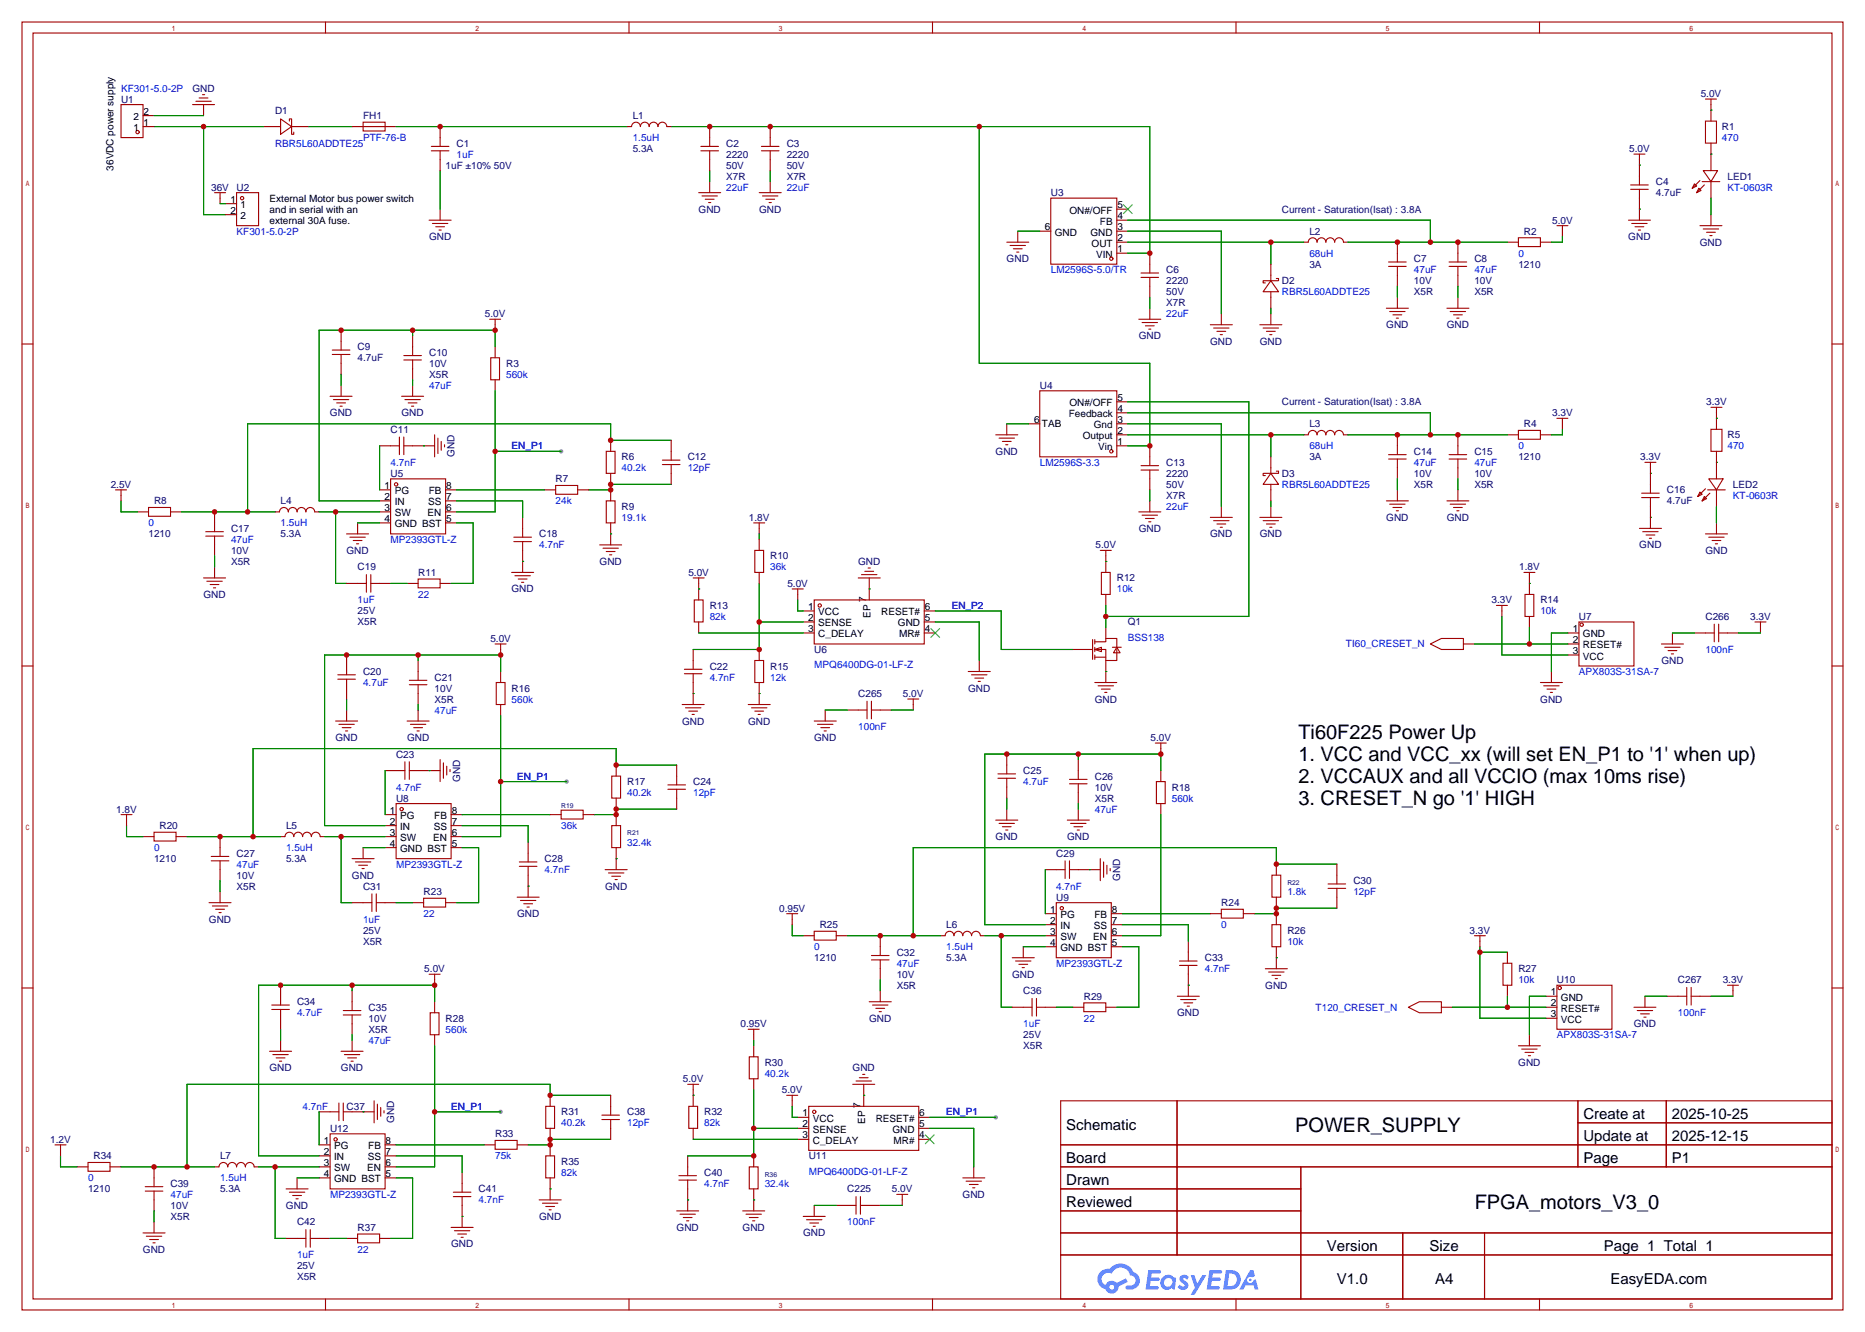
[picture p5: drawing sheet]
<svg xmlns="http://www.w3.org/2000/svg" width="431mm" height="307mm" viewBox="0 0 431 307" stroke-linecap="round" stroke-linejoin="round" font-family="sans-serif">
<defs><g id="words">
<g font-size="4.6">
<text x="299.7" y="170.5">Ti60F225 Power Up</text>
<text x="299.7" y="175.6">1. VCC and VCC_xx (will set EN_P1 to '1' when up)</text>
<text x="299.7" y="180.7">2. VCCAUX and all VCCIO (max 10ms rise)</text>
<text x="299.7" y="185.8">3. CRESET_N go '1' HIGH</text>
<text x="299" y="261.1">POWER_SUPPLY</text>
<text x="340.4" y="278.9">FPGA_motors_V3_0</text>
</g>
<g font-size="3.5">
<text x="246.1" y="260.8">Schematic</text>
<text x="365.5" y="258.2">Create at</text>
<text x="365.5" y="263.3">Update at</text>
<text x="385.9" y="258.2">2025-10-25</text>
<text x="385.9" y="263.3">2025-12-15</text>
<text x="246.1" y="268.4">Board</text>
<text x="365.5" y="268.4">Page</text>
<text x="385.9" y="268.4">P1</text>
<text x="246.1" y="273.5">Drawn</text>
<text x="246.1" y="278.5">Reviewed</text>
<text x="306.3" y="288.7">Version</text>
<text x="330" y="288.7">Size</text>
<text x="370.2" y="288.7">Page 1 Total 1</text>
<text x="308.6" y="296.3">V1.0</text>
<text x="331.3" y="296.3">A4</text>
<text x="371.8" y="296.3">EasyEDA.com</text>
</g>
<g font-size="2.3" fill="#000080">
<text x="27.9" y="23.7">U1</text>
<text x="44.4" y="21.1">GND</text>
<text x="392.6" y="22.4">5.0V</text>
<text x="63.5" y="26.2">D1</text>
<text x="83.8" y="27.5">FH1</text>
<text x="146" y="27.5">L1</text>
<text x="105.4" y="33.8">C1</text>
<text x="146" y="35.1">5.3A</text>
<text x="167.6" y="33.8">C2</text>
<text x="181.6" y="33.8">C3</text>
<text x="376.1" y="35.1">5.0V</text>
<text x="397.5" y="30">R1</text>
<text x="102.9" y="38.9">1uF ±10% 50V</text>
<text x="167.6" y="36.4">2220</text>
<text x="167.6" y="38.9">50V</text>
<text x="167.6" y="41.4">X7R</text>
<text x="181.6" y="36.4">2220</text>
<text x="181.6" y="38.9">50V</text>
<text x="181.6" y="41.4">X7R</text>
<text x="398.8" y="41.4">LED1</text>
<text x="48.7" y="44">36V</text>
<text x="54.6" y="44">U2</text>
<text x="242.6" y="45.3">U3</text>
<text x="382.3" y="42.7">C4</text>
<text x="382.3" y="45.3">4.7uF</text>
<text x="161.3" y="49.1">GND</text>
<text x="175.2" y="49.1">GND</text>
<text x="295.9" y="49.1">Current - Saturation(Isat) : 3.8A</text>
<text x="358.3" y="51.6">5.0V</text>
<text x="99" y="55.4">GND</text>
<text x="302.3" y="54.1">L2</text>
<text x="351.8" y="54.1">R2</text>
<text x="375.9" y="55.4">GND</text>
<text x="392.4" y="56.7">GND</text>
<text x="232.4" y="60.5">GND</text>
<text x="269.2" y="63">C6</text>
<text x="269.2" y="65.6">2220</text>
<text x="295.9" y="65.6">D2</text>
<text x="302.3" y="61.8">3A</text>
<text x="326.4" y="60.5">C7</text>
<text x="326.4" y="65.6">10V</text>
<text x="340.4" y="60.5">C8</text>
<text x="340.4" y="65.6">10V</text>
<text x="350.5" y="61.8">1210</text>
<text x="269.2" y="68.1">50V</text>
<text x="269.2" y="70.7">X7R</text>
<text x="326.4" y="68.1">X5R</text>
<text x="340.4" y="68.1">X5R</text>
<text x="111.9" y="73.2">5.0V</text>
<text x="320" y="75.7">GND</text>
<text x="334" y="75.7">GND</text>
<text x="82.5" y="80.8">C9</text>
<text x="82.5" y="83.4">4.7uF</text>
<text x="99.1" y="82.1">C10</text>
<text x="262.9" y="78.3">GND</text>
<text x="279.4" y="79.5">GND</text>
<text x="290.8" y="79.5">GND</text>
<text x="99.1" y="84.6">10V</text>
<text x="99.1" y="87.2">X5R</text>
<text x="116.8" y="84.6">R3</text>
<text x="240" y="89.7">U4</text>
<text x="295.9" y="93.5">Current - Saturation(Isat) : 3.8A</text>
<text x="393.9" y="93.5">3.3V</text>
<text x="76.2" y="96.1">GND</text>
<text x="90.2" y="99.9">C11</text>
<text x="92.7" y="96.1">GND</text>
<text x="302.3" y="98.6">L3</text>
<text x="351.8" y="98.6">R4</text>
<text x="358.3" y="96.1">3.3V</text>
<text x="398.8" y="101.1">R5</text>
<text x="104.9" y="105.4" transform="rotate(-90 104.9 105.4)">GND</text>
<text x="143.5" y="106.2">R6</text>
<text x="158.7" y="106.2">C12</text>
<text x="229.8" y="104.9">GND</text>
<text x="269.2" y="107.5">C13</text>
<text x="302.3" y="106.2">3A</text>
<text x="326.4" y="104.9">C14</text>
<text x="340.4" y="104.9">C15</text>
<text x="350.5" y="106.2">1210</text>
<text x="378.6" y="106.2">3.3V</text>
<text x="25.6" y="112.6">2.5V</text>
<text x="90.2" y="110">U5</text>
<text x="128.3" y="111.3">R7</text>
<text x="269.2" y="110">2220</text>
<text x="269.2" y="112.6">50V</text>
<text x="295.9" y="110">D3</text>
<text x="326.4" y="110">10V</text>
<text x="326.4" y="112.6">X5R</text>
<text x="340.4" y="110">10V</text>
<text x="340.4" y="112.6">X5R</text>
<text x="384.8" y="113.8">C16</text>
<text x="400" y="112.6">LED2</text>
<text x="35.6" y="116.4">R8</text>
<text x="64.8" y="116.4">L4</text>
<text x="143.5" y="117.6">R9</text>
<text x="269.2" y="115.1">X7R</text>
<text x="384.8" y="116.4">4.7uF</text>
<text x="34.3" y="124">1210</text>
<text x="53.3" y="122.7">C17</text>
<text x="64.8" y="124">5.3A</text>
<text x="124.5" y="124">C18</text>
<text x="172.9" y="120.2">1.8V</text>
<text x="262.9" y="122.7">GND</text>
<text x="279.4" y="124">GND</text>
<text x="290.8" y="124">GND</text>
<text x="320" y="120.2">GND</text>
<text x="334" y="120.2">GND</text>
<text x="53.3" y="127.8">10V</text>
<text x="53.3" y="130.3">X5R</text>
<text x="80" y="127.8">GND</text>
<text x="82.5" y="131.6">C19</text>
<text x="138.4" y="130.3">GND</text>
<text x="177.8" y="129.1">R10</text>
<text x="198.1" y="130.3">GND</text>
<text x="252.9" y="126.5">5.0V</text>
<text x="350.7" y="131.6">1.8V</text>
<text x="378.4" y="126.5">GND</text>
<text x="393.7" y="127.8">GND</text>
<text x="47" y="138">GND</text>
<text x="96.5" y="132.9">R11</text>
<text x="118.1" y="136.7">GND</text>
<text x="158.9" y="132.9">5.0V</text>
<text x="181.8" y="135.4">5.0V</text>
<text x="257.8" y="134.2">R12</text>
<text x="82.5" y="141.8">25V</text>
<text x="163.8" y="140.5">R13</text>
<text x="344.3" y="139.2">3.3V</text>
<text x="355.6" y="139.2">R14</text>
<text x="364.5" y="143">U7</text>
<text x="393.7" y="143">C266</text>
<text x="404" y="143">3.3V</text>
<text x="82.5" y="144.3">X5R</text>
<text x="113.2" y="148.1">5.0V</text>
<text x="260.3" y="144.3">Q1</text>
<text x="83.8" y="155.7">C20</text>
<text x="163.8" y="154.5">C22</text>
<text x="177.8" y="154.5">R15</text>
<text x="188" y="150.7">U6</text>
<text x="383.5" y="153.2">GND</text>
<text x="100.3" y="157">C21</text>
<text x="100.3" y="159.6">10V</text>
<text x="118.1" y="159.6">R16</text>
<text x="198.1" y="160.8">C265</text>
<text x="208.4" y="160.8">5.0V</text>
<text x="223.5" y="159.6">GND</text>
<text x="100.3" y="162.1">X5R</text>
<text x="157.5" y="167.2">GND</text>
<text x="172.7" y="167.2">GND</text>
<text x="252.7" y="162.1">GND</text>
<text x="355.6" y="162.1">GND</text>
<text x="77.4" y="171">GND</text>
<text x="94" y="171">GND</text>
<text x="187.9" y="171">GND</text>
<text x="265.6" y="171">5.0V</text>
<text x="91.4" y="174.8">C23</text>
<text x="236.2" y="178.6">C25</text>
<text x="252.7" y="179.9">C26</text>
<text x="91.4" y="185">U8</text>
<text x="106.2" y="180.4" transform="rotate(-90 106.2 180.4)">GND</text>
<text x="144.8" y="181.1">R17</text>
<text x="160" y="181.1">C24</text>
<text x="252.7" y="182.4">10V</text>
<text x="252.7" y="185">X5R</text>
<text x="270.5" y="182.4">R18</text>
<text x="26.8" y="187.5">1.8V</text>
<text x="36.8" y="191.3">R20</text>
<text x="66" y="191.3">L5</text>
<text x="54.6" y="197.7">C27</text>
<text x="229.8" y="193.8">GND</text>
<text x="243.8" y="197.7">C29</text>
<text x="246.4" y="193.8">GND</text>
<text x="35.6" y="198.9">1210</text>
<text x="54.6" y="202.7">10V</text>
<text x="66" y="198.9">5.3A</text>
<text x="81.3" y="202.7">GND</text>
<text x="125.7" y="198.9">C28</text>
<text x="258.6" y="203.2" transform="rotate(-90 258.6 203.2)">GND</text>
<text x="54.6" y="205.3">X5R</text>
<text x="83.8" y="205.3">C31</text>
<text x="97.8" y="206.5">R23</text>
<text x="139.7" y="205.3">GND</text>
<text x="243.8" y="207.8">U9</text>
<text x="281.9" y="209.1">R24</text>
<text x="312.4" y="204">C30</text>
<text x="48.2" y="212.9">GND</text>
<text x="83.8" y="215.4">25V</text>
<text x="119.4" y="211.6">GND</text>
<text x="179.9" y="210.4">0.95V</text>
<text x="189.2" y="214.2">R25</text>
<text x="218.4" y="214.2">L6</text>
<text x="297.2" y="215.4">R26</text>
<text x="339.3" y="215.4">3.3V</text>
<text x="83.8" y="218">X5R</text>
<text x="188" y="221.8">1210</text>
<text x="207" y="220.5">C32</text>
<text x="218.4" y="221.8">5.3A</text>
<text x="278.1" y="221.8">C33</text>
<text x="98" y="224.3">5.0V</text>
<text x="207" y="225.6">10V</text>
<text x="233.7" y="225.6">GND</text>
<text x="350.5" y="224.3">R27</text>
<text x="359.4" y="226.9">U10</text>
<text x="387.3" y="226.9">C267</text>
<text x="397.7" y="226.9">3.3V</text>
<text x="68.6" y="231.9">C34</text>
<text x="85.1" y="233.2">C35</text>
<text x="207" y="228.1">X5R</text>
<text x="236.2" y="229.4">C36</text>
<text x="250.2" y="230.7">R29</text>
<text x="292.1" y="228.1">GND</text>
<text x="85.1" y="235.8">10V</text>
<text x="85.1" y="238.3">X5R</text>
<text x="102.9" y="235.8">R28</text>
<text x="171" y="237">0.95V</text>
<text x="200.6" y="235.8">GND</text>
<text x="236.2" y="239.6">25V</text>
<text x="271.8" y="234.5">GND</text>
<text x="377.2" y="237">GND</text>
<text x="176.5" y="245.9">R30</text>
<text x="236.2" y="242.1">X5R</text>
<text x="350.5" y="245.9">GND</text>
<text x="62.2" y="247.2">GND</text>
<text x="78.7" y="247.2">GND</text>
<text x="157.6" y="249.7">5.0V</text>
<text x="196.8" y="247.2">GND</text>
<text x="80" y="256.1">C37</text>
<text x="129.5" y="257.3">R31</text>
<text x="144.8" y="257.3">C38</text>
<text x="162.6" y="257.3">R32</text>
<text x="180.5" y="252.3">5.0V</text>
<text x="11.6" y="263.7">1.2V</text>
<text x="76.2" y="261.2">U12</text>
<text x="91" y="259.1" transform="rotate(-90 91 259.1)">GND</text>
<text x="114.3" y="262.4">R33</text>
<text x="21.6" y="267.5">R34</text>
<text x="50.8" y="267.5">L7</text>
<text x="129.5" y="268.8">R35</text>
<text x="186.7" y="267.5">U11</text>
<text x="20.3" y="275.1">1210</text>
<text x="39.4" y="273.9">C39</text>
<text x="50.8" y="275.1">5.3A</text>
<text x="110.5" y="275.1">C41</text>
<text x="162.6" y="271.3">C40</text>
<text x="195.6" y="275.1">C225</text>
<text x="205.9" y="275.1">5.0V</text>
<text x="39.4" y="278.9">10V</text>
<text x="39.4" y="281.5">X5R</text>
<text x="66" y="278.9">GND</text>
<text x="124.4" y="281.5">GND</text>
<text x="222.2" y="276.4">GND</text>
<text x="68.6" y="282.7">C42</text>
<text x="82.5" y="284">R37</text>
<text x="104.1" y="287.8">GND</text>
<text x="156.2" y="284">GND</text>
<text x="171.4" y="284">GND</text>
<text x="185.4" y="285.3">GND</text>
<text x="33" y="289.1">GND</text>
<text x="68.6" y="292.9">25V</text>
<text x="68.6" y="295.4">X5R</text>
</g>
<g font-size="2.3" fill="#00f">
<text x="27.9" y="21.1">KF301-5.0-2P</text>
<text x="63.5" y="33.8">RBR5L60ADDTE25</text>
<text x="83.8" y="32.6">PTF-76-B</text>
<text x="146" y="32.6">1.5uH</text>
<text x="397.5" y="32.6">470</text>
<text x="105.4" y="36.4">1uF</text>
<text x="167.6" y="44">22uF</text>
<text x="181.6" y="44">22uF</text>
<text x="398.8" y="44">KT-0603R</text>
<text x="54.6" y="54.1">KF301-5.0-2P</text>
<text x="302.3" y="59.2">68uH</text>
<text x="350.5" y="59.2">0</text>
<text x="242.6" y="63">LM2596S-5.0/TR</text>
<text x="326.4" y="63">47uF</text>
<text x="340.4" y="63">47uF</text>
<text x="295.9" y="68.1">RBR5L60ADDTE25</text>
<text x="269.2" y="73.2">22uF</text>
<text x="99.1" y="89.7">47uF</text>
<text x="116.8" y="87.2">560k</text>
<text x="90.2" y="107.5">4.7nF</text>
<text x="118.1" y="103.7">EN_P1</text>
<text x="240" y="107.5">LM2596S-3.3</text>
<text x="302.3" y="103.7">68uH</text>
<text x="326.4" y="107.5">47uF</text>
<text x="340.4" y="107.5">47uF</text>
<text x="350.5" y="103.7">0</text>
<text x="398.8" y="103.7">470</text>
<text x="143.5" y="108.8">40.2k</text>
<text x="158.7" y="108.8">12pF</text>
<text x="295.9" y="112.6">RBR5L60ADDTE25</text>
<text x="128.3" y="116.4">24k</text>
<text x="269.2" y="117.6">22uF</text>
<text x="400" y="115.1">KT-0603R</text>
<text x="34.3" y="121.5">0</text>
<text x="53.3" y="125.3">47uF</text>
<text x="64.8" y="121.5">1.5uH</text>
<text x="90.2" y="125.3">MP2393GTL-Z</text>
<text x="143.5" y="120.2">19.1k</text>
<text x="124.5" y="126.5">4.7nF</text>
<text x="177.8" y="131.6">36k</text>
<text x="96.5" y="138">22</text>
<text x="257.8" y="136.7">10k</text>
<text x="82.5" y="139.2">1uF</text>
<text x="163.8" y="143">82k</text>
<text x="219.7" y="140.5">EN_P2</text>
<text x="355.6" y="141.8">10k</text>
<text x="260.3" y="147.9">BSS138</text>
<text x="310.7" y="149.4">TI60_CRESET_N</text>
<text x="188" y="154.2">MPQ6400DG-01-LF-Z</text>
<text x="364.5" y="155.7">APX803S-31SA-7</text>
<text x="393.7" y="150.7">100nF</text>
<text x="83.8" y="158.3">4.7uF</text>
<text x="163.8" y="157">4.7nF</text>
<text x="177.8" y="157">12k</text>
<text x="100.3" y="164.6">47uF</text>
<text x="118.1" y="162.1">560k</text>
<text x="198.1" y="168.4">100nF</text>
<text x="119.4" y="179.9">EN_P1</text>
<text x="91.4" y="182.4">4.7nF</text>
<text x="144.8" y="183.7">40.2k</text>
<text x="160" y="183.7">12pF</text>
<text x="236.2" y="181.1">4.7uF</text>
<text x="270.5" y="185">560k</text>
<text x="129.5" y="191.3">36k</text>
<text x="252.7" y="187.5">47uF</text>
<text x="35.6" y="196.4">0</text>
<text x="66" y="196.4">1.5uH</text>
<text x="144.8" y="195.1">32.4k</text>
<text x="54.6" y="200.2">47uF</text>
<text x="91.4" y="200.2">MP2393GTL-Z</text>
<text x="125.7" y="201.5">4.7nF</text>
<text x="243.8" y="205.3">4.7nF</text>
<text x="297.2" y="206.5">1.8k</text>
<text x="312.4" y="206.5">12pF</text>
<text x="83.8" y="212.9">1uF</text>
<text x="97.8" y="211.6">22</text>
<text x="281.9" y="214.2">0</text>
<text x="188" y="219.2">0</text>
<text x="218.4" y="219.2">1.5uH</text>
<text x="297.2" y="218">10k</text>
<text x="207" y="223.1">47uF</text>
<text x="243.8" y="223.1">MP2393GTL-Z</text>
<text x="278.1" y="224.3">4.7nF</text>
<text x="350.5" y="226.9">10k</text>
<text x="303.7" y="233.2">T120_CRESET_N</text>
<text x="68.6" y="234.5">4.7uF</text>
<text x="102.9" y="238.3">560k</text>
<text x="236.2" y="237">1uF</text>
<text x="250.2" y="235.8">22</text>
<text x="359.4" y="239.6">APX803S-31SA-7</text>
<text x="387.3" y="234.5">100nF</text>
<text x="85.1" y="240.8">47uF</text>
<text x="176.5" y="248.5">40.2k</text>
<text x="69.8" y="256.1">4.7nF</text>
<text x="104.1" y="256.1">EN_P1</text>
<text x="218.4" y="257.3">EN_P1</text>
<text x="129.5" y="259.9">40.2k</text>
<text x="144.8" y="259.9">12pF</text>
<text x="162.6" y="259.9">82k</text>
<text x="114.3" y="267.5">75k</text>
<text x="20.3" y="272.6">0</text>
<text x="50.8" y="272.6">1.5uH</text>
<text x="129.5" y="271.3">82k</text>
<text x="162.6" y="273.9">4.7nF</text>
<text x="176.5" y="273.9">32.4k</text>
<text x="186.7" y="271.1">MPQ6400DG-01-LF-Z</text>
<text x="39.4" y="276.4">47uF</text>
<text x="76.2" y="276.4">MP2393GTL-Z</text>
<text x="110.5" y="277.7">4.7nF</text>
<text x="195.6" y="282.7">100nF</text>
<text x="68.6" y="290.4">1uF</text>
<text x="82.5" y="289.1">22</text>
</g>
<g font-size="2.3">
<text x="30.8" y="27.7">2</text>
<text x="33.1" y="29">1</text>
<text x="33.1" y="26.4">2</text>
<text x="30.8" y="30.3">1</text>
<text x="26.2" y="39.4" transform="rotate(-90 26.2 39.4)">36VDC power supply</text>
<text x="53.2" y="46.8">1</text>
<text x="62.2" y="46.5">External Motor bus power switch</text>
<text x="53.2" y="49.3">2</text>
<text x="55.5" y="48">1</text>
<text x="55.5" y="50.6">2</text>
<text x="62.2" y="51.6">external 30A fuse.</text>
<text x="62.2" y="49.1">and in serial with an</text>
<text x="241.2" y="53.1">6</text>
<text x="246.9" y="49.3">ON#/OFF</text>
<text x="253.9" y="51.8">FB</text>
<text x="257.9" y="48">5</text>
<text x="257.9" y="50.6">4</text>
<text x="257.9" y="53.1">3</text>
<text x="243.5" y="54.4">GND</text>
<text x="251.7" y="54.4">GND</text>
<text x="252" y="56.9">OUT</text>
<text x="253" y="59.5">VIN</text>
<text x="257.9" y="55.7">2</text>
<text x="257.9" y="58.2">1</text>
<text x="246.9" y="93.8">ON#/OFF</text>
<text x="257.9" y="95">4</text>
<text x="257.9" y="92.5">5</text>
<text x="238.7" y="97.6">6</text>
<text x="240.5" y="98.6">TAB</text>
<text x="246.7" y="96.3">Feedback</text>
<text x="249.9" y="101.4">Output</text>
<text x="252.5" y="98.8">Gnd</text>
<text x="257.9" y="100.1">2</text>
<text x="257.9" y="97.6">3</text>
<text x="253.5" y="103.9">Vin</text>
<text x="257.9" y="102.6">1</text>
<text x="88.8" y="112.8">1</text>
<text x="103" y="112.8">8</text>
<text x="88.8" y="115.3">2</text>
<text x="88.8" y="117.9">3</text>
<text x="91.1" y="114.1">PG</text>
<text x="91.1" y="116.6">IN</text>
<text x="91.1" y="119.2">SW</text>
<text x="98.7" y="119.2">EN</text>
<text x="98.8" y="116.6">SS</text>
<text x="99" y="114.1">FB</text>
<text x="103" y="117.9">6</text>
<text x="103" y="115.3">7</text>
<text x="88.8" y="120.4">4</text>
<text x="91.1" y="121.7">GND BST</text>
<text x="103" y="120.4">5</text>
<text x="186.5" y="143.3">2</text>
<text x="186.5" y="140.7">1</text>
<text x="188.9" y="142">VCC</text>
<text x="199.9" y="138.9" transform="rotate(-90 199.9 138.9)">7</text>
<text x="201" y="142.5" transform="rotate(-90 201 142.5)">EP</text>
<text x="203.4" y="142">RESET#</text>
<text x="213.5" y="140.7">6</text>
<text x="213.5" y="143.3">5</text>
<text x="186.5" y="145.8">3</text>
<text x="188.9" y="147.1">C_DELAY</text>
<text x="188.9" y="144.6">SENSE</text>
<text x="207.3" y="144.6">GND</text>
<text x="207.5" y="147.1">MR#</text>
<text x="213.5" y="145.8">4</text>
<text x="363.1" y="145.8">1</text>
<text x="363.1" y="148.4">2</text>
<text x="365.4" y="147.1">GND</text>
<text x="365.4" y="149.6">RESET#</text>
<text x="363.1" y="150.9">3</text>
<text x="365.4" y="152.2">VCC</text>
<text x="90" y="187.7">1</text>
<text x="90" y="190.3">2</text>
<text x="92.4" y="189">PG</text>
<text x="92.4" y="191.5">IN</text>
<text x="100.1" y="191.5">SS</text>
<text x="100.2" y="189">FB</text>
<text x="104.3" y="190.3">7</text>
<text x="104.3" y="187.7">8</text>
<text x="90" y="192.8">3</text>
<text x="90" y="195.4">4</text>
<text x="92.4" y="194.1">SW</text>
<text x="92.4" y="196.6">GND BST</text>
<text x="100" y="194.1">EN</text>
<text x="104.3" y="195.4">5</text>
<text x="104.3" y="192.8">6</text>
<text x="242.4" y="210.6">1</text>
<text x="242.4" y="213.1">2</text>
<text x="242.4" y="215.7">3</text>
<text x="244.8" y="211.9">PG</text>
<text x="244.8" y="214.4">IN</text>
<text x="252.5" y="214.4">SS</text>
<text x="252.6" y="211.9">FB</text>
<text x="256.7" y="215.7">6</text>
<text x="256.7" y="213.1">7</text>
<text x="256.7" y="210.6">8</text>
<text x="242.4" y="218.2">4</text>
<text x="244.8" y="216.9">SW</text>
<text x="244.8" y="219.5">GND BST</text>
<text x="252.4" y="216.9">EN</text>
<text x="256.7" y="218.2">5</text>
<text x="358" y="229.6">1</text>
<text x="358" y="232.2">2</text>
<text x="360.3" y="230.9">GND</text>
<text x="360.3" y="233.5">RESET#</text>
<text x="358" y="234.7">3</text>
<text x="360.3" y="236">VCC</text>
<text x="185.3" y="257.6">1</text>
<text x="198.7" y="255.8" transform="rotate(-90 198.7 255.8)">7</text>
<text x="212.2" y="257.6">6</text>
<text x="74.8" y="263.9">1</text>
<text x="89" y="263.9">8</text>
<text x="185.3" y="262.7">3</text>
<text x="185.3" y="260.1">2</text>
<text x="187.6" y="263.9">C_DELAY</text>
<text x="187.6" y="261.4">SENSE</text>
<text x="187.6" y="258.9">VCC</text>
<text x="199.7" y="259.3" transform="rotate(-90 199.7 259.3)">EP</text>
<text x="202.2" y="258.9">RESET#</text>
<text x="206" y="261.4">GND</text>
<text x="206.3" y="263.9">MR#</text>
<text x="212.2" y="260.1">5</text>
<text x="212.2" y="262.7">4</text>
<text x="74.8" y="266.5">2</text>
<text x="74.8" y="269">3</text>
<text x="77.1" y="265.2">PG</text>
<text x="77.1" y="267.7">IN</text>
<text x="84.9" y="267.7">SS</text>
<text x="85" y="265.2">FB</text>
<text x="89" y="269">6</text>
<text x="89" y="266.5">7</text>
<text x="74.8" y="271.6">4</text>
<text x="77.1" y="270.3">SW</text>
<text x="77.1" y="272.8">GND BST</text>
<text x="84.8" y="270.3">EN</text>
<text x="89" y="271.6">5</text>
</g>
<g font-size="1.6" fill="#000080">
<text x="129.5" y="186.4">R19</text>
<text x="144.8" y="192.7">R21</text>
<text x="297.2" y="204.2">R22</text>
<text x="176.5" y="271.5">R36</text>
</g>
</g></defs>
<g fill="#999">
<circle cx="115.6" cy="256.5" r=".51"/>
<circle cx="229.9" cy="257.8" r=".51"/>
<circle cx="130.8" cy="180.3" r=".51"/>
<circle cx="129.5" cy="104.1" r=".51"/>
</g>
<g fill="none" stroke="#a10000" stroke-width=".25">
<path d="M5.1 5.1h420.3v297.2h-420.3zM7.6 7.6h415.3v292.1h-415.3zM75.1 5.1v2.5M145.2 5.1v2.5M215.3 5.1v2.5M285.3 5.1v2.5M355.4 5.1v2.5M5.1 79.4h2.5M422.9 79.4h2.5M5.1 153.7h2.5M422.9 153.7h2.5M5.1 228h2.5"/>
<path d="M422.9 228h2.5M244.9 254h178v45.7h-178zM271.7 254v35.6M364.3 254v15.2M364.3 259.1h58.6M384.7 254v15.2M244.9 264.2h178M244.9 269.2h178M244.9 274.3h55.4M244.9 279.4h55.4M300.3 269.2v30.5M75.1 299.7v2.6"/>
<path d="M145.2 299.7v2.6M215.3 299.7v2.6M244.9 284.5h178M244.9 289.6h178M285.3 299.7v2.6M323.8 284.5v15.2M342.7 284.5v15.2M355.4 299.7v2.6"/>
</g>
<g fill="#5487ff">
<path d="M272.6 294.4a1.3 1.3 0 0 1 1.8 .3l-.4 .6a.54 .54 0 0 0-.9-.2l.1 .2a1.28 1.28 0 0 1 .8 2 1.53 1.53 0 0 1-2.2-.3l.6-.6 .7 .5a.31 .31 0 0 0 .4-.3 .31 .31 0 0 0-.3-.4 1.12 1.12 0 0 1-.6-1.8z"/>
<path d="M274.9 294.2h.8l.7 2 1.2-2h.9l-2.7 4.5h-.9l.9-1.6z"/>
<path d="M265.1 293h2.3a.46 .46 0 0 1 .5 .1 .46 .46 0 0 1 .1 .5l-.4 .2h-1.7l-.2 1h1.7a.4 .4 0 0 1 .3 .4 .4 .4 0 0 1-.4 .4h-1.7l-.2 1.2h1.4a.46 .46 0 0 1 .5 0 .46 .46 0 0 1 .1 .5l-.3 .2h-2.6z"/>
<path d="M279.2 293.1h2.3a.47 .47 0 0 1 .5 0 .47 .47 0 0 1 .1 .5l-.4 .2h-1.7l-.2 1h1.7a.4 .4 0 0 1 .3 .4 .4 .4 0 0 1-.4 .4h-1.7l-.1 1.2 1.3-.1a.46 .46 0 0 1 .5 .1 .46 .46 0 0 1 .1 .5l-.3 .2h-2.6z"/>
<path d="M288.6 293.1h.7l.4 1.3-.7 .3a.75 .75 0 0 0-1.1 .3 .75 .75 0 0 0 .5 1.1 .75 .75 0 0 0 1-.7l.5-.3 .6 2.4h-.9l-.2-.9h-1.8l-.6 .9h-.9z"/>
<path d="M283 293.1l-.6 4.4h1.4a2.27 2.27 0 0 0 2.6-2.2 2.27 2.27 0 0 0-2.7-2.2zM283.8 293.8a1.5 1.5 0 0 1 1.8 1.6 1.5 1.5 0 0 1-2 1.4h-.2z"/>
<path d="M268.4 294.7a1.6 1.6 0 0 0-.3 2.3 1.6 1.6 0 0 0 2.3 .2l.8 .3 .3-2.4-.2-.3-.4-.1a1.58 1.58 0 0 0-2.5 0zM269 295.2a.99 .99 0 0 1 1.7 .6 .99 .99 0 0 1-1.4 1.1 .98 .98 0 0 1-.3-1.7z"/>
<path d="M254.1 293.5a2.37 2.37 0 0 0 1.1 4 1.54 1.54 0 0 0 1.8 1 1.54 1.54 0 0 0 1.2-1.6l2.1-1.1-.4-.8-2.1 1a1.57 1.57 0 0 0-2.6 .5 1.5 1.5 0 0 1-.7-2.1 1.5 1.5 0 0 1 2.1-.5 2.23 2.23 0 0 1 2.3-1.4 2.23 2.23 0 0 1 2 1.8 1.16 1.16 0 0 1 1.3 1.1 1.16 1.16 0 0 1-1.1 1.2h-.7a.47 .47 0 0 0-.6 .4 .47 .47 0 0 0 .5 .5 2.14 2.14 0 0 0 2.7-1.3 2.14 2.14 0 0 0-1.4-2.7 3.2 3.2 0 0 0-5.4-.7l-1.2 .1zM256.1 297a.58 .58 0 0 1 1.1 0 .58 .58 0 0 1-1.1 0z"/>
<circle cx="288.6" cy="295.3" r=".28"/>
</g>
<g fill="none" stroke="#a10000" stroke-width=".25">
<path d="M27.9 24.1h5.1v7.7h-5.1zM33 29.2h2.6M33 26.7h2.6M44.4 24.1h5.1M45.2 23.4h3.6M46 22.6h2M46.7 21.8h.5M47 24.1v2.6M61 29.2h3.8M64.8 27.4l2.5 1.8-2.5 1.8zM66.8 27.9v-.5h.5v3.6h.5v-.5M67.3 29.2h3.8"/>
<path d="M81.3 29.2h10.1M83.8 28.2h5.1v2h-5.1zM99.6 34.8h4M99.6 33.8h4M101.6 29.2v4.6M101.6 34.8v4.6M144.8 29.2h1a1.02 1.02 0 0 1 1-1 1.02 1.02 0 0 1 1 1 1.02 1.02 0 0 1 1-1 1.02 1.02 0 0 1 1.1 1 1.02 1.02 0 0 1 1-1 1.02 1.02 0 0 1 1 1 1.02 1.02 0 0 1 1-1 1.02 1.02 0 0 1 1 1h1M161.8 34.8h4.1M161.8 33.8h4.1M163.8 29.2v4.6M163.8 34.8v4.6M175.8 34.8h4"/>
<path d="M175.8 33.8h4M177.8 29.2v4.6M177.8 34.8v4.6M377.2 35.6h2.5M378.5 35.6v7.1M393.2 39.4h3.3l-1.5 2.5zM393.7 27.9h2.5v5.1h-2.5zM393.7 22.9h2.5M395 22.9v5M395 33v6.4M49.5 44.4h2.6M50.8 44.4v2.6"/>
<path d="M52.1 47h2.5M52.1 49.5h2.5M54.6 44.4h5.1v7.7h-5.1zM99.1 50.8h5M99.8 51.6h3.6M100.6 52.3h2M101.3 53.1h.6M101.6 48.3v2.5M161.3 44.4h5.1M162.1 45.2h3.5M162.8 46h2M163.6 46.7h.5"/>
<path d="M163.8 41.9v2.5M175.3 44.4h5M176 45.2h3.6M176.8 46h2M177.5 46.7h.6M177.8 41.9v2.5M232.4 55.9h5.1M233.2 56.6h3.5M233.9 57.4h2.1M234.7 58.2h.5M234.9 53.3v2.6M240 53.3h2.6"/>
<path d="M242.6 45.7h15.2v15.3h-15.2zM257.8 50.8h2.5M257.8 53.3h2.5M257.8 48.3h2.5M257.8 55.9h2.5M257.8 58.4h2.5M265.4 58.4v4.6M301 55.9h1a1.02 1.02 0 0 1 1-1 1.02 1.02 0 0 1 1 1 1.02 1.02 0 0 1 1.1-1 1.02 1.02 0 0 1 1 1 1.02 1.02 0 0 1 1-1 1.02 1.02 0 0 1 1 1 1.02 1.02 0 0 1 1-1 1.02 1.02 0 0 1 1 1h1M322.6 55.9v4.6M336.5 55.9v4.6M348 55.9h2.5M350.5 54.9h5.1v2h-5.1z"/>
<path d="M355.6 55.9h2.5M359.4 52.1h2.5M360.7 52.1v2.5M375.9 50.8h5.1M376.4 42.7h4.1M376.4 43.7h4.1M376.7 51.6h3.5M377.4 52.3h2.1M378.2 53.1h.5M378.5 43.7v7.1M391.2 42.4l.5 .5-1 .5zM392.2 43.4l.5 .5-1 .5z"/>
<path d="M392.4 41.7l-1.7 1.7M392.4 52.1h5.1M392.9 41.9h4.1M393.2 52.8h3.5M393.4 42.7l-1.7 1.7M394 53.6h2M394.7 54.4h.5M395 41.9v3.8M395 49.5v2.6M78.7 76.2v4.6M95.2 77.5v4.5M113 73.7h2.6"/>
<path d="M114.3 73.7v2.5M262.9 73.7h5.1M263.4 64h4.1M263.4 63h4.1M263.7 74.4h3.5M264.4 75.2h2M265.2 75.9h.5M265.4 64v4.6M265.4 71.1v2.6M279.4 74.9h5.1M280.2 75.7h3.5M280.9 76.5h2.1"/>
<path d="M281.7 77.2h.5M281.9 72.4v2.5M290.8 74.9h5.1M291.6 75.7h3.5M292.4 76.5h2M293.1 77.2h.5M293.4 64.8l1.7 2.5h-3.5zM293.4 61v3.8M293.4 67.3v3.8M293.4 72.4v2.5M294.6 64.3h.5v.5h-3.5v.5h.5M320 71.1h5.1"/>
<path d="M320.5 61.5h4.1M320.5 60.5h4.1M320.8 71.9h3.6M321.6 72.6h2M322.3 73.4h.5M322.6 61.5v4.5M322.6 68.6v2.5M334 71.1h5.1M334.5 61.5h4.1M334.5 60.5h4.1M334.8 71.9h3.5M335.5 72.6h2.1"/>
<path d="M336.3 73.4h.5M336.5 61.5v4.5M336.5 68.6v2.5M76.2 91.4h5.1M76.7 80.8h4.1M76.7 81.8h4.1M77 92.2h3.5M77.7 93h2.1M78.5 93.7h.5M78.7 81.8v4.6M78.7 88.9v2.5M92.7 91.4h5.1"/>
<path d="M93.2 83.1h4.1M93.2 82h4.1M93.5 92.2h3.5M94.2 93h2.1M95 93.7h.5M95.2 83.1v4.5M95.2 88.9v2.5M113.3 82.6h2v5h-2zM114.3 80v2.6M114.3 87.6v2.6M232.4 97.8v2.5M237.5 97.8h2.5"/>
<path d="M240 90.2h17.8v15.2h-17.8zM257.8 97.8h2.5M257.8 95.2h2.5M257.8 92.7h2.5M350.5 99.3h5.1v2h-5.1zM359.4 96.5h2.5M360.7 96.5v2.6M395 99.1h2.5v5h-2.5zM395 94h2.5M396.2 94v5.1M26.7 113h2.5M27.9 113v2.6"/>
<path d="M31.7 118.1h2.6M34.3 117.1h5.1v2h-5.1zM39.4 118.1h2.5M49.5 118.1v4.6M63.5 118.1h1M64.5 118.1a1.02 1.02 0 0 1 1-1 1.02 1.02 0 0 1 1 1M66.5 118.1a1.02 1.02 0 0 1 1.1-1 1.02 1.02 0 0 1 1 1M68.6 118.1a1.02 1.02 0 0 1 1-1 1.02 1.02 0 0 1 1 1M70.6 118.1a1.02 1.02 0 0 1 1-1 1.02 1.02 0 0 1 1 1h1.1M87.6 113h2.6M87.6 102.9h4.6M87.6 118.1h2.6"/>
<path d="M87.6 115.6h2.6M90.2 110.5h12.7v12.7h-12.7zM92.2 100.8v4.1M93.2 102.9h7.1M93.2 100.8v4.1M100.3 100.3v5.1M101.1 101.1v3.5M101.9 101.9v2M102.6 102.6v.5M102.9 113h2.5M102.9 118.1h2.5M102.9 115.6h2.5"/>
<path d="M120.6 119.4v4.6M125.7 113h2.6M128.3 112h5v2h-5zM133.3 113h2.6M140 104.1h2v5.1h-2zM140 115.6h2v5.1h-2zM141 101.6v2.5M141 109.2v2.6M141 113v2.6M152.9 107.2h4.1M152.9 106.2h4.1M154.9 101.6v4.6"/>
<path d="M154.9 107.2v4.6M229.9 100.3h5M230.6 101.1h3.6M231.4 101.9h2M232.2 102.6h.5M257.8 102.9h2.5M257.8 100.3h2.5M262.9 118.1h5.1M263.4 108.5h4.1M263.4 107.4h4.1M263.7 118.9h3.5M264.4 119.6h2"/>
<path d="M265.4 102.9v4.5M265.4 108.5v4.5M265.4 115.6v2.5M279.4 119.4h5.1M281.9 116.8v2.6M290.8 119.4h5.1M293.4 109.2l1.7 2.6h-3.5zM293.4 105.4v3.8M293.4 111.8v3.8M293.4 116.8v2.6M294.6 108.7h.5v.5h-3.5v.5h.5M301 100.3h1a1.02 1.02 0 0 1 1-1 1.02 1.02 0 0 1 1 1"/>
<path d="M304 100.3a1.02 1.02 0 0 1 1.1-1 1.02 1.02 0 0 1 1 1M306.1 100.3a1.02 1.02 0 0 1 1-1 1.02 1.02 0 0 1 1 1M308.1 100.3a1.02 1.02 0 0 1 1-1 1.02 1.02 0 0 1 1 1M310.1 100.3h1M320 115.6h5.1M320.5 105.9h4.1M320.5 104.9h4.1M320.8 116.3h3.6M321.6 117.1h2M322.3 117.9h.5M322.6 100.3v4.6M322.6 105.9v4.6"/>
<path d="M322.6 113v2.6M334 115.6h5.1M334.5 105.9h4.1M334.5 104.9h4.1M334.8 116.3h3.5M335.5 117.1h2.1M336.3 117.9h.5M336.5 100.3v4.6M336.5 105.9v4.6M336.5 113v2.6M348 100.3h2.5M355.6 100.3h2.5"/>
<path d="M379 113.8h4M379 114.8h4M379.7 106.7h2.6M381 106.7v7.1M381 114.8v7.1M392.4 113.5l.5 .5-1 .6zM393.4 114.6l.6 .5-1.1 .5zM393.7 112.8l-1.8 1.8M394.2 113h4.1M394.5 110.5h3.3l-1.6 2.5zM394.7 113.8l-1.8 1.8M396.2 104.1v6.4"/>
<path d="M396.2 113v3.8M47 133.3h5.1M47.5 122.7h4.1M47.5 123.7h4.1M47.8 134.1h3.5M48.5 134.9h2M49.3 135.6h.5M49.5 123.7v4.6M49.5 130.8v2.5M80 123.2h5.1M80 134.6h4.6M80.8 124h3.5"/>
<path d="M81.5 124.7h2.1M82.3 125.5h.5M82.5 120.7v2.5M84.6 132.6v4.1M85.6 134.6h4.6M85.6 132.6v4.1M87.6 120.7h2.6M94 134.6h2.5M96.5 133.6h5.1v2h-5.1zM101.6 134.6h2.5M102.9 120.7h2.5M118.1 132.1h5.1"/>
<path d="M118.6 124h4.1M118.6 125h4.1M118.9 132.8h3.5M119.6 133.6h2.1M120.4 134.4h.5M120.6 125v7.1M138.4 125.7h5.1M139.2 126.5h3.5M140 127.3h2M140.7 128h.5M141 120.7v5M160 133.3h2.6"/>
<path d="M160.3 138.4h2v5.1h-2zM161.3 133.3v5.1M174 120.7h2.5M174.2 127h2.1v5.1h-2.1zM175.3 120.7v2.5M175.3 124.5v2.5M175.3 132.1v2.5M182.9 135.9h2.5M184.1 135.9v2.5M188 138.4h25.4v10.2h-25.4zM198.1 133.3h5.1M198.9 132.6h3.5"/>
<path d="M199.6 131.8h2.1M200.4 131.1h.5M200.7 133.3v5.1M254 127h2.5M254.3 132.1h2v5.1h-2zM255.3 127v5.1M255.3 137.2v2.5M265.2 120.4h.5M280.2 120.1h3.5M280.9 120.9h2.1M281.7 121.7h.5M291.6 120.1h3.5"/>
<path d="M292.4 120.9h2M293.1 121.7h.5M345.4 139.7h2.6M346.7 139.7v2.5M351.8 132.1h2.5M352 137.2h2.1v5h-2.1zM353.1 132.1v5.1M378.5 121.9h5M379.2 122.7h3.6M380 123.4h2M380.7 124.2h.6M393.7 123.2h5.1"/>
<path d="M394.5 124h3.5M395.2 124.7h2.1M396 125.5h.5M396.2 120.7v2.5M78 155.7h4M78 156.7h4M80 151.1v4.6M80 156.7v4.6M94.5 158h4.1M94.5 157h4.1M96.5 152.4v4.6M96.5 158v4.6"/>
<path d="M114.3 148.6h2.5M114.6 157.5h2v5.1h-2zM115.6 148.6v2.5M115.6 154.9v2.6M158 155.4h4.1M158 154.4h4.1M160 149.9v4.5M160 155.4v7.2M161.3 143.5v2.5M174.2 152.4h2.1v5.1h-2.1zM175.3 149.9v2.5M175.3 157.5v5.1"/>
<path d="M185.4 146h2.6M185.4 141h2.6M185.4 143.5h2.6M213.4 146h2.5M213.4 141h2.5M213.4 143.5h2.5M223.5 154.9h5.1M224.3 155.7h3.5M225 156.5h2.1M225.8 157.2h.5M226.1 152.4v2.5M247.6 149.9h4.6"/>
<path d="M252.2 147.6v4.5M252.7 149.9h2.6v2.5h2.5v-2.5M252.7 148.1h2.6v-.8h2.5v2.1M252.7 149.9l1.6-.5v1zM252.7 157.5h5.1M252.7 147.6v1M252.7 149.4v1M252.7 151.1v1M252.7 151.6h2.6M253.5 158.2h3.5M254.3 159h2M255 159.8h.5"/>
<path d="M255.3 144.8v2.5M255.3 152.4v5.1M256.8 149.4h2M257.8 149.4l.8 1.2h-1.6zM330.2 148.6l2.5-1.3h5.1v2.6h-5.1zM337.8 148.6h2.6M353.1 142.2v2.6M355.6 157.5h5.1M356.4 158.2h3.5M357.1 159h2.1M357.9 159.8h.5M358.1 154.9v2.6"/>
<path d="M361.9 148.6h2.6M361.9 146h2.6M361.9 151.1h2.6M364.5 143.5h12.7v10.2h-12.7zM383.5 148.6h5.1M384.3 149.4h3.6M385.1 150.1h2M385.8 150.9h.5M386.1 146v2.6M391.2 146h4.5M395.7 144v4.1M396.7 146h4.6"/>
<path d="M396.7 144v4.1M405.1 143.5h2.6M406.4 143.5v2.5M77.5 166.4h5M78.2 167.1h3.6M79 167.9h2M79.8 168.7h.5M80 163.8v2.6M88.9 177.8h4.6M93.5 175.8v4M94 166.4h5.1M94.5 175.8v4"/>
<path d="M94.5 177.8h7.1M94.7 167.1h3.6M95.5 167.9h2M96.3 168.7h.5M96.5 163.8v2.6M101.6 175.3v5M102.4 176v3.6M103.1 176.8v2M103.9 177.5v.6M115.6 162.6v2.5M141.2 179.1h2.1v5h-2.1zM142.2 176.5v2.6"/>
<path d="M156.2 176.5v4.6M157.5 162.6h5.1M158.2 163.3h3.6M159 164.1h2M159.8 164.8h.5M172.7 162.6h5.1M173.5 163.3h3.5M174.2 164.1h2.1M175 164.8h.5M188 166.4h5M188.7 167.1h3.6M189.5 167.9h2"/>
<path d="M190.2 168.7h.6M190.5 163.8v2.6M195.6 163.8h4.6M200.2 161.8v4.1M201.2 163.8h4.5M201.2 161.8v4.1M209.5 161.3h2.6M210.8 161.3v2.5M230.4 178.6h4M230.4 179.6h4M232.4 174v4.6M232.4 179.6v4.5"/>
<path d="M246.9 179.8h4.1M248.9 175.3v4.5M266.7 171.4h2.5M268 171.4v2.6M268 177.8v2.5M27.9 188h2.6M29.2 188v2.5M33 193h2.6M35.6 192h5v2.1h-5zM40.6 193h2.6M48.8 198.6h4M48.8 197.6h4"/>
<path d="M50.8 193v4.6M50.8 198.6v4.6M64.8 193h1a1.02 1.02 0 0 1 1-1 1.02 1.02 0 0 1 1 1 1.02 1.02 0 0 1 1-1 1.02 1.02 0 0 1 1 1 1.02 1.02 0 0 1 1.1-1 1.02 1.02 0 0 1 1 1 1.02 1.02 0 0 1 1-1 1.02 1.02 0 0 1 1 1h1M81.3 198.1h5.1M82 198.9h3.6M82.8 199.6h2M83.8 195.6v2.5M88.9 188h2.5M88.9 190.5h2.5M88.9 193h2.5M88.9 195.6h2.5M91.4 185.4h12.7v12.7h-12.7z"/>
<path d="M104.1 188h2.6M104.1 190.5h2.6M104.1 193h2.6M104.1 195.6h2.6M119.9 198.9h4.1M119.9 199.9h4.1M121.9 194.3v4.6M121.9 199.9v7.1M127 188h2.5M129.5 186.9h5.1v2.1h-5.1zM134.6 188h2.6M141.2 190.5h2.1v5.1h-2.1z"/>
<path d="M142.2 184.1v2.6M142.2 188v2.5M142.2 195.6v5.1M154.2 182.1h4M154.2 181.1h4M156.2 182.1v4.6M229.9 189.2h5M230.6 190h3.6M231.4 190.8h2M232.2 191.5h.5M232.4 186.7v2.5M245.9 198.6v4.1"/>
<path d="M246.4 189.2h5.1M246.9 180.8h4.1M246.9 198.6v4.1M247.1 190h3.6M247.9 190.8h2M248.7 191.5h.5M248.9 180.8v4.6M248.9 186.7v2.5M254 198.1v5.1M254.8 198.9v3.5M255.5 199.6v2.1M267 180.3h2v5.1h-2z"/>
<path d="M268 185.4v2.6M294.6 199.4v2.5M308.6 199.4v4.6M48.3 208.3h5M49 209h3.6M49.8 209.8h2M50.5 210.6h.6M50.8 205.7v2.6M81.3 208.3h4.6M83.6 200.4h.5M85.9 206.2v4.1M86.9 208.3h4.5"/>
<path d="M86.9 206.2v4.1M95.2 208.3h2.6M97.8 207.3h5.1v2h-5.1zM102.9 208.3h2.5M119.4 207h5.1M120.1 207.8h3.6M120.9 208.5h2M121.7 209.3h.5M139.7 200.7h5.1M140.5 201.4h3.5M141.2 202.2h2.1M142 202.9h.5"/>
<path d="M181.6 210.8h2.5M182.9 210.8v2.6M185.4 215.9h2.6M188 214.9h5v2h-5zM193 215.9h2.6M203.2 215.9v4.6M217.2 215.9h1a1.02 1.02 0 0 1 1-1 1.02 1.02 0 0 1 1 1 1.02 1.02 0 0 1 1-1 1.02 1.02 0 0 1 1 1 1.02 1.02 0 0 1 1.1-1 1.02 1.02 0 0 1 1 1 1.02 1.02 0 0 1 1-1 1.02 1.02 0 0 1 1 1h1M236.2 218.4v2.6M241.3 200.7h4.6M241.3 210.8h2.5M241.3 213.4h2.5M241.3 215.9h2.5"/>
<path d="M241.3 218.4h2.5M243.8 208.3h12.7v12.7h-12.7zM246.9 200.7h7.1M256.3 200.4v.5M256.5 210.8h2.6M256.5 213.4h2.6M256.5 215.9h2.6M256.5 218.4h2.6M274.3 217.2v4.5M279.4 210.8h2.5M281.9 209.8h5.1v2h-5.1zM287 210.8h2.6"/>
<path d="M293.6 213.4h2.1v5h-2.1zM293.6 201.9h2.1v5.1h-2.1zM294.6 207v2.5M294.6 210.8v2.6M294.6 218.4v5.1M306.6 205h4M306.6 204h4M308.6 205v4.5M340.4 215.9h2.5M341.6 215.9v2.5M348 219.7v2.6M62.7 231.9h4.1"/>
<path d="M62.7 232.9h4.1M64.8 227.3v4.6M64.8 232.9v4.6M79.2 234.2h4.1M79.2 233.2h4.1M81.3 228.6v4.6M81.3 234.2v4.6M99.1 224.8h2.5M99.3 233.7h2v5.1h-2zM100.3 224.8v2.5M100.3 231.1v2.6M100.3 238.8v2.5"/>
<path d="M172.7 237.5h2.6M174 237.5v2.5M200.7 231.1h5M201.2 221.5h4M201.2 220.5h4M201.4 231.9h3.6M202.2 232.7h2M202.9 233.4h.6M203.2 221.5v4.6M203.2 228.6v2.5M233.7 221h5.1M233.7 232.4h4.6"/>
<path d="M234.4 221.7h3.6M235.2 222.5h2M236 223.3h.5M238.3 230.4v4M239.3 232.4h4.5M239.3 230.4v4M247.6 232.4h2.6M250.2 231.4h5.1v2h-5.1zM255.3 232.4h2.5M271.8 229.9h5.1M272.3 221.7h4.1M272.3 222.8h4.1"/>
<path d="M272.5 230.6h3.6M273.3 231.4h2M274.1 232.2h.5M274.3 222.8v7.1M292.1 223.5h5.1M292.9 224.3h3.5M293.6 225h2.1M294.4 225.8h.5M325.1 232.4l2.6-1.3h5v2.6h-5zM332.7 232.4h2.6M347 222.3h2v5h-2zM348 227.3v2.6"/>
<path d="M353.1 238.8v2.5M356.9 232.4h2.5M356.9 229.9h2.5M356.9 235h2.5M359.4 227.3h12.7v10.2h-12.7zM377.2 232.4h5.1M378 233.2h3.5M378.7 233.9h2M379.5 234.7h.5M379.7 229.9v2.5M384.8 229.9h4.6M389.4 227.8v4.1"/>
<path d="M390.4 229.9h4.6M390.4 227.8v4.1M398.8 227.3h2.5M400 227.3v2.6M62.2 242.6h5.1M63 243.3h3.5M63.8 244.1h2M64.5 244.9h.5M64.8 240v2.6M73.7 256.5h4.5M78.2 254.5v4.1M78.7 242.6h5.1"/>
<path d="M79.2 254.5v4.1M79.2 256.5h7.2M79.5 243.3h3.6M80.3 244.1h2M81 244.9h.5M81.3 240v2.6M86.4 254v5.1M87.1 254.8v3.5M87.9 255.5v2.1M88.6 256.3v.5M126 255.3h2v5h-2zM127 252.7v2.6"/>
<path d="M138.9 258.3h4.1M138.9 257.3h4.1M141 252.7v4.6M141 258.3v4.6M158.7 250.2h2.6M159 255.3h2v5h-2zM160 250.2v5.1M173 243.8h2v5.1h-2zM174 241.3v2.5M174 248.9v2.6M181.6 252.7h2.5M182.9 252.7v2.6"/>
<path d="M184.1 257.8h2.6M186.7 255.3h25.4v10.1h-25.4zM196.8 250.2h5.1M197.6 249.4h3.6M198.4 248.7h2M199.1 247.9h.5M199.4 250.2v5.1M212.1 257.8h2.5M350.5 241.3h5.1M351.3 242.1h3.5M352 242.8h2.1M352.8 243.6h.5"/>
<path d="M12.7 264.2h2.5M14 264.2v2.5M17.8 269.2h2.5M20.3 268.2h5.1v2.1h-5.1zM25.4 269.2h2.5M33.5 274.8h4.1M33.5 273.8h4.1M35.6 269.2v4.6M35.6 274.8v4.6M49.5 269.2h1a1.02 1.02 0 0 1 1.1-1 1.02 1.02 0 0 1 1 1 1.02 1.02 0 0 1 1-1 1.02 1.02 0 0 1 1 1 1.02 1.02 0 0 1 1-1 1.02 1.02 0 0 1 1 1 1.02 1.02 0 0 1 1.1-1 1.02 1.02 0 0 1 1 1h1M66 274.3h5.1M66.8 275.1h3.6"/>
<path d="M67.6 275.8h2M68.3 276.6h.5M68.6 271.8v2.5M73.7 264.2h2.5M73.7 266.7h2.5M73.7 269.2h2.5M73.7 271.8h2.5M76.2 261.6h12.7v12.7h-12.7zM88.9 264.2h2.5M88.9 266.7h2.5M88.9 269.2h2.5M88.9 271.8h2.5"/>
<path d="M104.6 275.1h4.1M104.6 276.1h4.1M106.7 270.5v4.6M106.7 276.1v7.1M111.8 264.2h2.5M114.3 263.1h5.1v2.1h-5.1zM119.4 264.2h2.5M124.5 276.9h5M125.2 277.6h3.6M126 266.7h2v5.1h-2zM126 278.4h2M126.7 279.1h.6"/>
<path d="M127 260.4v2.5M127 264.2v2.5M127 271.8v5.1M156.2 279.4h5.1M156.7 272.3h4.1M156.7 271.3h4.1M158.7 266.7v4.6M158.7 272.3v7.1M160 260.4v2.5M171.4 279.4h5.1M173 269.2h2v5.1h-2zM174 266.7v2.5"/>
<path d="M174 274.3v5.1M184.1 260.4h2.6M184.1 262.9h2.6M188 278.1v2.6M193 278.1h4.6M197.6 276.1v4.1M198.6 278.1h4.6M198.6 276.1v4.1M207 275.6h2.5M208.3 275.6v2.5M212.1 260.4h2.5M212.1 262.9h2.5"/>
<path d="M222.2 271.8h5.1M223 272.5h3.6M223.8 273.3h2M224.5 274.1h.5M224.8 269.2v2.6M33 284.5h5.1M33.8 285.2h3.5M34.5 286h2.1M35.3 286.8h.5M35.6 281.9v2.6M66 285.8h4.6M70.6 283.7v4.1"/>
<path d="M71.6 285.8h4.6M71.6 283.7v4.1M80 285.8h2.5M82.5 284.7h5.1v2.1h-5.1zM87.6 285.8h2.6M104.1 283.2h5.1M104.9 284h3.6M105.7 284.7h2M106.4 285.5h.5M157 280.2h3.5M157.7 280.9h2.1M158.5 281.7h.5"/>
<path d="M172.2 280.2h3.6M173 280.9h2M173.7 281.7h.5M185.4 280.7h5.1M186.2 281.4h3.5M186.9 282.2h2.1M187.7 283h.5"/>
<circle cx="31.7" cy="30.5" r=".38"/>
<circle cx="55.9" cy="45.7" r=".38"/>
<circle cx="256.5" cy="59.7" r=".38"/>
<circle cx="91.4" cy="111.8" r=".38"/>
<circle cx="256.5" cy="104.1" r=".38"/>
<circle cx="189.2" cy="139.7" r=".38"/>
<circle cx="365.1" cy="144.1" r=".38"/>
<circle cx="92.7" cy="186.7" r=".38"/>
<circle cx="245.1" cy="209.6" r=".38"/>
<circle cx="360" cy="228" r=".38"/>
<circle cx="188" cy="256.5" r=".38"/>
<circle cx="77.5" cy="262.9" r=".38"/>
</g>
<g fill="none" stroke="#008700" stroke-width=".25">
<path d="M35.6 29.2h25.4M35.6 26.7h11.4M47 29.2v20.3h5.1M71.1 29.2h10.2M91.4 29.2h53.4M101.6 39.4v8.9M154.9 29.2h110.5v29.2h-5.1M163.8 39.4v2.5M177.8 39.4v2.5M226.1 29.2v54.6h39.3v19.1h-5.1M378.5 38.1h.1M395 35.6h.1"/>
<path d="M395 25.4h.1M50.8 47h1.3M234.9 53.3h5.1M260.3 53.3h21.6v19.1M260.3 55.9h40.7M260.3 50.8h69.9v5.1M293.4 55.9v5.1M311.1 55.9h36.9M360.7 54.6v1.3h-2.6M378.5 48.3h.1M395 45.7v3.8M95.2 76.2v1.3"/>
<path d="M265.4 68.6v2.5M293.4 71.1v1.3M322.6 66v2.6M336.5 66v2.6M78.7 86.4v2.5M95.2 87.6v1.3M114.3 80v-3.8h-40.6v39.4h13.9M114.3 90.2v27.9h-8.9M232.4 97.8h5.1M260.3 97.8h21.6v19M260.3 95.2h69.9v5.1M260.3 92.7h28v49.5h-33"/>
<path d="M360.7 99.1v1.2h-2.6M396.2 96.5h.1M27.9 115.6v2.5h3.8M41.9 118.1h21.6M73.7 118.1h13.9M77.5 118.1v16.5h2.5M87.6 102.9v10.1M97.8 102.9h.1M105.4 113h20.3M105.4 115.6h15.2v3.8M114.3 104.1h15.2M154.9 101.6h-13.9v-3.8h-83.9v20.3"/>
<path d="M154.9 111.8h-13.9v1.2h-5.1M260.3 100.3h40.7M265.4 113v2.6M293.4 100.3v5.1M293.4 115.6v1.2M311.1 100.3h36.9M322.6 110.5v2.5M336.5 110.5v2.5M381 119.4h.1M381 109.2h.1M396.2 106.7h.1M396.2 116.8v3.9"/>
<path d="M49.5 128.3v2.5M82.5 120.7h5.1M90.2 134.6h3.8M105.4 120.7h3.8v13.9h-5.1M120.6 129.5h.1M141 123.2h.1M161.3 135.9h.1M175.3 134.6v15.3h-15.3M175.3 123.2v1.3M184.1 138.4v2.6h1.3M200.7 135.9h.1M255.3 129.5h.1"/>
<path d="M255.3 139.7v5.1M353.1 134.6h.1M96.5 151.1v1.3M115.6 154.9v-3.8h-40.7v39.4h14M161.3 146h24.1M175.3 143.5h10.1M215.9 143.5h10.2v8.9M215.9 141h15.2v8.9h16.5M255.3 154.9h.1M340.4 148.6h21.5M346.7 142.2v8.9h15.2M353.1 144.8v3.8"/>
<path d="M361.9 146h-3.8v8.9M386.1 146h5.1M401.3 146h5.1M80 161.3v2.5M88.9 177.8v10.2M96.5 162.6v1.2M99.1 177.8h.1M115.6 165.1v27.9h-8.9M156.2 176.5h-14v-3.8h-83.8v20.3M160 160h.1M175.3 160h.1M190.5 163.8h5.1"/>
<path d="M205.7 163.8h5.1M248.9 174v1.3M268 177.8v-3.8h-40.7v39.4h14M29.2 190.5v2.5h3.8M43.2 193h21.6M74.9 193h14M78.7 193v15.3h2.6M83.8 195.6h5.1M106.7 195.6h3.8v12.7h-5.1M106.7 188h20.3M106.7 190.5h15.2v3.8M115.6 180.3h15.2"/>
<path d="M142.2 198.1h.1M156.2 186.7h-14v1.3h-5M232.4 184.1v2.6M248.9 185.4v1.3M268 188v27.9h-8.9M308.6 199.4h-14v-3.8h-83.8v20.3M50.8 203.2v2.5M91.4 208.3h3.8M121.9 204.5h.1M182.9 213.4v2.5h2.5M195.6 215.9h21.6M227.3 215.9h14"/>
<path d="M231.1 215.9v16.5h2.6M236.2 218.4h5.1M241.3 200.7v10.1M251.5 200.7h.1M259.1 218.4h3.8v14h-5.1M259.1 210.8h20.3M259.1 213.4h15.2v3.8M308.6 209.5h-14v1.3h-5M341.6 218.4v16.6h15.3M341.6 219.7h6.4M64.8 237.5v2.5M81.3 227.3v1.3"/>
<path d="M81.3 238.8v1.2M100.3 231.1v-3.8h-40.6v39.4h14M203.2 226.1v2.5M243.8 232.4h3.8M274.3 227.3h.1M294.6 221h.1M335.3 232.4h21.6M348 229.9v2.5M356.9 229.9h-3.8v8.9M379.7 229.9h5.1M395 229.9h5M73.7 256.5v7.7"/>
<path d="M83.8 256.5h.1M100.3 241.3v27.9h-8.9M100.3 256.5h15.3M141 252.7h-14v-2.5h-83.8v19M160 252.7h.1M174 251.5v15.2h-15.3M174 240v1.3M182.9 255.3v2.5h1.2M199.4 252.7h.1M214.6 257.8h15.3M14 266.7v2.5h3.8M27.9 269.2h21.6"/>
<path d="M35.6 279.4v2.5M59.7 269.2h14M63.5 269.2v16.6h2.5M68.6 271.8h5.1M91.4 271.8h3.8v14h-5M91.4 264.2h20.4M91.4 266.7h15.3v3.8M127 274.3h.1M141 262.9h-14v1.3h-5.1M158.7 276.9h.1M160 262.9h24.1M174 276.9h.1"/>
<path d="M174 260.4h10.1M188 278.1h5M203.2 278.1h5.1M214.6 260.4h10.2v8.8M76.2 285.8h3.8M106.7 280.7h.1"/>
</g>
<path d="M259.3 47.2l2.1 2.1M261.4 47.2l-2.1 2.1M214.9 145l2 2.1M216.9 145l-2 2.1M213.6 261.9l2 2M215.6 261.9l-2 2" fill="none" stroke="#3c3" stroke-width=".25"/>
<g fill="#c00">
<circle cx="47" cy="29.2" r=".63"/>
<circle cx="101.6" cy="29.2" r=".63"/>
<circle cx="163.8" cy="29.2" r=".63"/>
<circle cx="177.8" cy="29.2" r=".63"/>
<circle cx="226.1" cy="29.2" r=".63"/>
<circle cx="265.4" cy="102.9" r=".63"/>
<circle cx="265.4" cy="58.4" r=".63"/>
<circle cx="293.4" cy="55.9" r=".63"/>
<circle cx="322.6" cy="55.9" r=".63"/>
<circle cx="330.2" cy="55.9" r=".63"/>
<circle cx="336.6" cy="55.9" r=".63"/>
<circle cx="293.4" cy="100.3" r=".63"/>
<circle cx="322.6" cy="100.3" r=".63"/>
<circle cx="330.2" cy="100.3" r=".63"/>
<circle cx="336.6" cy="100.3" r=".63"/>
<circle cx="63.5" cy="269.2" r=".63"/>
<circle cx="35.6" cy="269.2" r=".63"/>
<circle cx="43.2" cy="269.2" r=".63"/>
<circle cx="127" cy="252.7" r=".63"/>
<circle cx="127" cy="262.9" r=".63"/>
<circle cx="127" cy="264.2" r=".63"/>
<circle cx="81.3" cy="227.3" r=".63"/>
<circle cx="100.3" cy="227.3" r=".63"/>
<circle cx="64.8" cy="227.3" r=".63"/>
<circle cx="100.3" cy="256.5" r=".63"/>
<circle cx="78.7" cy="193" r=".63"/>
<circle cx="50.8" cy="193" r=".63"/>
<circle cx="58.4" cy="193" r=".63"/>
<circle cx="142.2" cy="176.5" r=".63"/>
<circle cx="142.2" cy="188" r=".63"/>
<circle cx="142.2" cy="186.7" r=".63"/>
<circle cx="96.5" cy="151.1" r=".63"/>
<circle cx="115.6" cy="151.1" r=".63"/>
<circle cx="80" cy="151.1" r=".63"/>
<circle cx="77.5" cy="118.1" r=".63"/>
<circle cx="49.5" cy="118.1" r=".63"/>
<circle cx="57.2" cy="118.1" r=".63"/>
<circle cx="141" cy="101.6" r=".63"/>
<circle cx="141" cy="113" r=".63"/>
<circle cx="141" cy="111.8" r=".63"/>
<circle cx="95.3" cy="76.2" r=".63"/>
<circle cx="114.3" cy="76.2" r=".63"/>
<circle cx="78.7" cy="76.2" r=".63"/>
<circle cx="231.1" cy="215.9" r=".63"/>
<circle cx="203.2" cy="215.9" r=".63"/>
<circle cx="210.8" cy="215.9" r=".63"/>
<circle cx="294.6" cy="199.4" r=".63"/>
<circle cx="294.6" cy="210.8" r=".63"/>
<circle cx="294.6" cy="209.5" r=".63"/>
<circle cx="248.9" cy="174" r=".63"/>
<circle cx="268" cy="174" r=".63"/>
<circle cx="232.4" cy="174" r=".63"/>
<circle cx="353.1" cy="148.6" r=".63"/>
<circle cx="174" cy="266.7" r=".63"/>
<circle cx="174" cy="260.3" r=".63"/>
<circle cx="255.3" cy="142.2" r=".63"/>
<circle cx="115.6" cy="180.3" r=".63"/>
<circle cx="175.3" cy="149.9" r=".63"/>
<circle cx="175.3" cy="143.5" r=".63"/>
<circle cx="114.3" cy="104.1" r=".63"/>
<circle cx="341.6" cy="219.7" r=".63"/>
<circle cx="348" cy="232.4" r=".63"/>
</g>
<use href="#words"/>
</svg>
